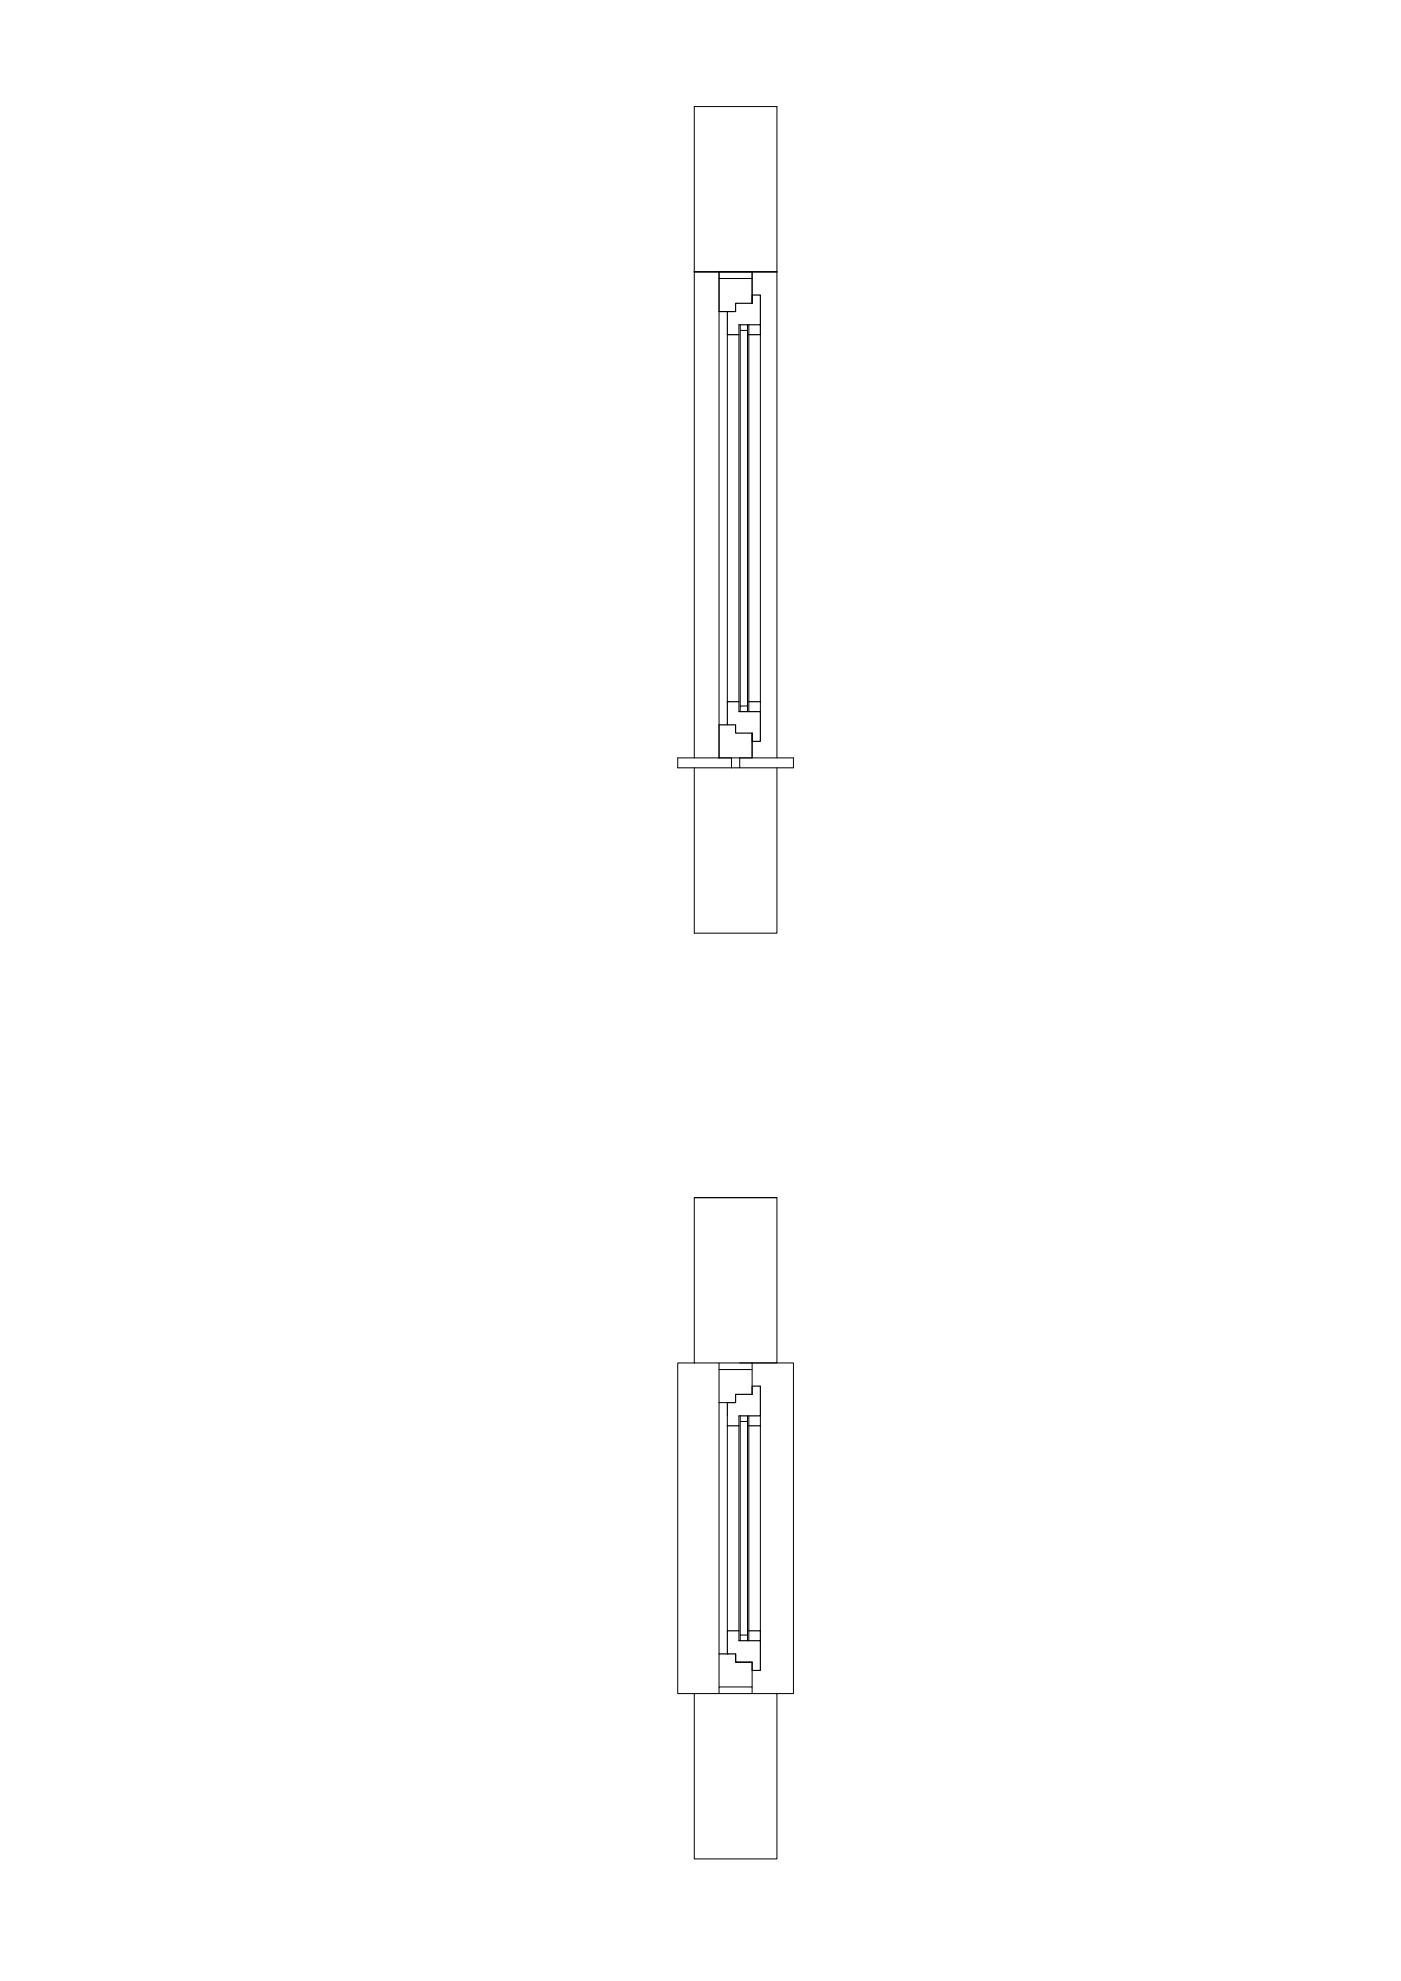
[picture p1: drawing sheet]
<svg xmlns="http://www.w3.org/2000/svg" width="420mm" height="594mm" viewBox="0 0 420 594" stroke-linecap="round" stroke-linejoin="round" font-family="sans-serif">
<!-- layer: 0 -->
<g fill="none" stroke="#000" stroke-width=".3">
<path d="M215.6 81.5v2h10v-2M215.6 81.5h10M215.6 81.5v145.8M221.6 97.4v116M222 97.4v1.7h2.2v-1.7M222 99.1v112.6M224.2 99.1v112.6M224.6 97.4v116M225.6 81.5v9.4M218.1 100.4v110M228 100.4v113M218.1 210.4h.1"/>
<path d="M222 213.4v-1.7h2.2v1.7M225.6 219.9v7.4M208.2 230.3v49.5h24.8v-49.5M208.2 227.3v-195.3h24.8v195.3M219.4 230.3h-16.2v-3h34.8v3h-16.2M219.4 227.3v3M221.8 227.3v3h-2.4M208.2 359.2h24.8v49.5h-24.8M233 359.2h-24.8v49.5M208.2 408.7h-5v99.2h5M215.6 408.7v2h10v-2M215.6 410.7v95.2"/>
<path d="M221.8 408.7h16.2v99.2h-5M225.6 410.7v7.5M215.6 420.6h2.5M218.1 424.6v64.5M221.6 424.6v67.4M222 424.6v1.7h2.2v-1.7M222 426.3v65.7M224.2 426.3v65.7M224.6 424.6v67.4M228 424.6v64.5M218.1 496h.1M222 490.3h2.2"/>
<path d="M225.6 498.5v7.4M208.2 507.9h24.8v49.6h-24.8zM215.6 507.9v-2h10v2"/>
</g>
<path d="M208.2 81.5h24.8" fill="none" stroke="#000" stroke-width=".5"/>
<g fill="none" stroke="#000" stroke-width=".35">
<path d="M215.6 93.4h5v-2.5h5v-2.4h2.4v8.9h-6.4M218.1 93.4v7h3.5M228 97.4v3h-3.4M221.6 213.4h6.4v8.9h-2.4v-2.4h-5v-2.5h-5M221.6 210.4h-3.5v7M224.6 210.4h3.4M218.1 424.6v-4h2.5v-2.4h5v-2.5h2.4v8.9h-6.4M218.1 427.6h3.5M224.6 427.6h3.4M215.6 496h5v2.5h5M221.6 492h6.4v8.9h-2.4v-2.4h-5v-2.5M221.6 489.1h-3.5v6.9"/>
<path d="M224.6 489.1h3.4v2.9"/>
</g>
</svg>
